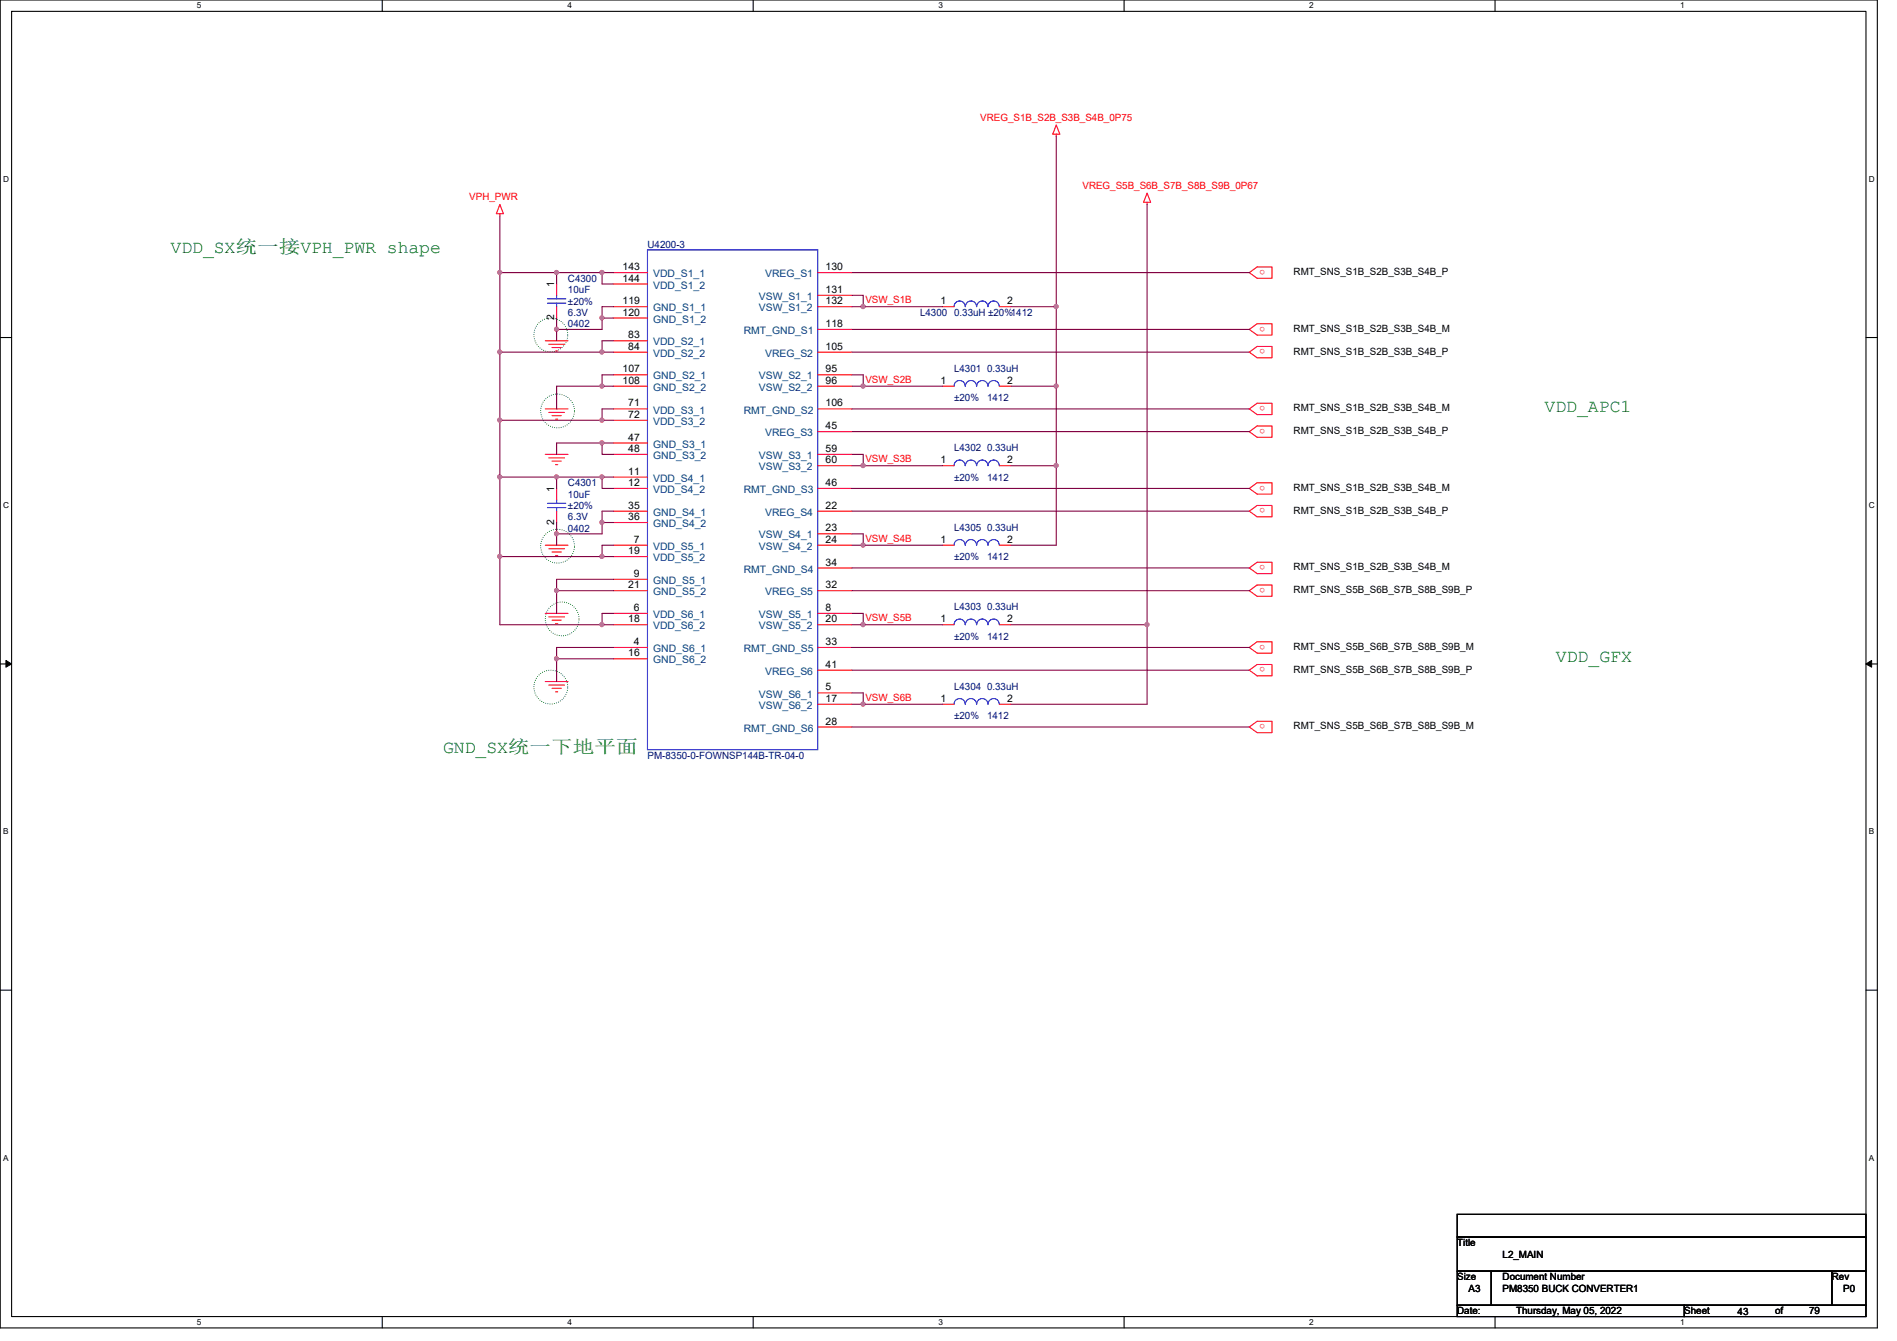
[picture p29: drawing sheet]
<svg xmlns="http://www.w3.org/2000/svg" width="297mm" height="210mm" viewBox="0 0 297 210" stroke-linecap="round" stroke-linejoin="round" font-family="sans-serif">
<defs><g id="words">
<g font-size="2.8" fill="#008000">
<text x="26.7" y="39.6">VDD_SX统统分VPH_PWR shape</text>
<text x="241.8" y="64.5">VDD_APC1</text>
<text x="243.6" y="103.6">VDD_GFX</text>
<text x="69.4" y="117.8">GND_SX统统单单统统</text>
</g>
<g font-size="1.6" fill="#f00">
<text x="153.5" y="18.9">VREG_S1B_S2B_S3B_S4B_0P75</text>
<text x="169.5" y="29.5">VREG_S5B_S6B_S7B_S8B_S9B_0P67</text>
<text x="73.5" y="31.3">VPH_PWR</text>
<text x="135.5" y="47.5">VSW_S1B</text>
<text x="198.1" y="42.2" transform="rotate(180 198.1 42.2)">o</text>
<text x="198.1" y="51.1" transform="rotate(180 198.1 51.1)">o</text>
<text x="135.5" y="59.9">VSW_S2B</text>
<text x="198.1" y="54.7" transform="rotate(180 198.1 54.7)">o</text>
<text x="198.1" y="63.6" transform="rotate(180 198.1 63.6)">o</text>
<text x="198.1" y="67.1" transform="rotate(180 198.1 67.1)">o</text>
<text x="135.5" y="72.3">VSW_S3B</text>
<text x="198.1" y="76" transform="rotate(180 198.1 76)">o</text>
<text x="198.1" y="79.6" transform="rotate(180 198.1 79.6)">o</text>
<text x="135.5" y="84.8">VSW_S4B</text>
<text x="198.1" y="88.5" transform="rotate(180 198.1 88.5)">o</text>
<text x="198.1" y="92" transform="rotate(180 198.1 92)">o</text>
<text x="135.5" y="97.2">VSW_S5B</text>
<text x="198.1" y="100.9" transform="rotate(180 198.1 100.9)">o</text>
<text x="198.1" y="104.5" transform="rotate(180 198.1 104.5)">o</text>
<text x="135.5" y="109.7">VSW_S6B</text>
<text x="198.1" y="113.4" transform="rotate(180 198.1 113.4)">o</text>
</g>
<g font-size="1.6" fill="#000080">
<text x="101.4" y="38.8">U4200-3</text>
<text x="88.9" y="44.1">C4300</text>
<text x="88.9" y="45.9">10uF</text>
<text x="88.9" y="47.7">±20%</text>
<text x="88.9" y="51.2">0402</text>
<text x="88.9" y="49.4">6.3V</text>
<text x="144.1" y="49.4">L4300 0.33uH ±20%1412</text>
<text x="149.4" y="58.2">L4301 0.33uH</text>
<text x="149.4" y="62.8">±20%</text>
<text x="154.6" y="62.8">1412</text>
<text x="149.4" y="70.6">L4302 0.33uH</text>
<text x="88.9" y="76.1">C4301</text>
<text x="88.9" y="77.9">10uF</text>
<text x="149.4" y="75.2">±20%</text>
<text x="154.6" y="75.2">1412</text>
<text x="88.9" y="83.2">0402</text>
<text x="88.9" y="81.4">6.3V</text>
<text x="88.9" y="79.7">±20%</text>
<text x="149.4" y="83.1">L4305 0.33uH</text>
<text x="149.4" y="87.7">±20%</text>
<text x="154.6" y="87.7">1412</text>
<text x="149.4" y="95.5">L4303 0.33uH</text>
<text x="149.4" y="100.1">±20%</text>
<text x="154.6" y="100.1">1412</text>
<text x="149.4" y="107.9">L4304 0.33uH</text>
<text x="149.4" y="112.6">±20%</text>
<text x="154.6" y="112.6">1412</text>
<text x="101.4" y="118.8">PM-8350-0-FOWNSP144B-TR-04-0</text>
</g>
<g font-size="1.6">
<text x="86.8" y="45" transform="rotate(-90 86.8 45)">1</text>
<text x="97.5" y="42.3">143</text>
<text x="97.5" y="44.1">144</text>
<text x="97.5" y="47.6">119</text>
<text x="129.3" y="45.8">131</text>
<text x="129.3" y="47.6">132</text>
<text x="129.3" y="42.3">130</text>
<text x="147.3" y="47.6">1</text>
<text x="157.7" y="47.6">2</text>
<text x="202.6" y="43.1">RMT_SNS_S1B_S2B_S3B_S4B_P</text>
<text x="86.8" y="50.1" transform="rotate(-90 86.8 50.1)">2</text>
<text x="97.5" y="49.4">120</text>
<text x="98.4" y="53">83</text>
<text x="129.3" y="51.2">118</text>
<text x="202.6" y="51.9">RMT_SNS_S1B_S2B_S3B_S4B_M</text>
<text x="97.5" y="58.3">107</text>
<text x="98.4" y="54.7">84</text>
<text x="129.3" y="58.3">95</text>
<text x="129.3" y="54.7">105</text>
<text x="202.6" y="55.5">RMT_SNS_S1B_S2B_S3B_S4B_P</text>
<text x="97.5" y="60.1">108</text>
<text x="98.4" y="63.6">71</text>
<text x="98.4" y="65.4">72</text>
<text x="129.3" y="60.1">96</text>
<text x="129.3" y="63.6">106</text>
<text x="147.3" y="60.1">1</text>
<text x="157.7" y="60.1">2</text>
<text x="202.6" y="64.4">RMT_SNS_S1B_S2B_S3B_S4B_M</text>
<text x="98.4" y="69">47</text>
<text x="98.4" y="70.7">48</text>
<text x="129.3" y="70.7">59</text>
<text x="129.3" y="67.2">45</text>
<text x="202.6" y="67.9">RMT_SNS_S1B_S2B_S3B_S4B_P</text>
<text x="86.8" y="77" transform="rotate(-90 86.8 77)">1</text>
<text x="98.4" y="74.3">11</text>
<text x="98.4" y="76.1">12</text>
<text x="129.3" y="72.5">60</text>
<text x="129.3" y="76.1">46</text>
<text x="147.3" y="72.5">1</text>
<text x="157.7" y="72.5">2</text>
<text x="202.6" y="76.8">RMT_SNS_S1B_S2B_S3B_S4B_M</text>
<text x="86.8" y="82.1" transform="rotate(-90 86.8 82.1)">2</text>
<text x="98.4" y="79.6">35</text>
<text x="98.4" y="81.4">36</text>
<text x="129.3" y="83.2">23</text>
<text x="129.3" y="79.6">22</text>
<text x="202.6" y="80.4">RMT_SNS_S1B_S2B_S3B_S4B_P</text>
<text x="98.4" y="86.7">19</text>
<text x="99.3" y="85">7</text>
<text x="129.3" y="85">24</text>
<text x="129.3" y="88.5">34</text>
<text x="147.3" y="85">1</text>
<text x="157.7" y="85">2</text>
<text x="202.6" y="89.3">RMT_SNS_S1B_S2B_S3B_S4B_M</text>
<text x="98.4" y="92.1">21</text>
<text x="99.3" y="90.3">9</text>
<text x="99.3" y="95.6">6</text>
<text x="129.3" y="95.6">8</text>
<text x="129.3" y="92.1">32</text>
<text x="202.6" y="92.8">RMT_SNS_S5B_S6B_S7B_S8B_S9B_P</text>
<text x="98.4" y="97.4">18</text>
<text x="99.3" y="101">4</text>
<text x="129.3" y="97.4">20</text>
<text x="129.3" y="101">33</text>
<text x="147.3" y="97.4">1</text>
<text x="157.7" y="97.4">2</text>
<text x="202.6" y="101.7">RMT_SNS_S5B_S6B_S7B_S8B_S9B_M</text>
<text x="98.4" y="102.7">16</text>
<text x="129.3" y="104.5">41</text>
<text x="202.6" y="105.3">RMT_SNS_S5B_S6B_S7B_S8B_S9B_P</text>
<text x="129.3" y="108.1">5</text>
<text x="129.3" y="109.9">17</text>
<text x="129.3" y="113.4">28</text>
<text x="147.3" y="109.9">1</text>
<text x="157.7" y="109.9">2</text>
<text x="202.6" y="114.2">RMT_SNS_S5B_S6B_S7B_S8B_S9B_M</text>
<text x="228.2" y="195.1">Title</text>
<text x="235.3" y="196.8">L2_MAIN</text>
<text x="228.2" y="200.4">Size</text>
<text x="230" y="202.2">A3</text>
<text x="235.3" y="200.4">Document Number</text>
<text x="235.3" y="202.2">PM8350 BUCK CONVERTER1</text>
<text x="286.8" y="200.4">Rev</text>
<text x="288.6" y="202.2">P0</text>
<text x="228.2" y="205.7">Date:</text>
<text x="237.4" y="205.7">Thursday, May 05, 2022</text>
<text x="263.7" y="205.7">Sheet</text>
<text x="272.1" y="205.9">43</text>
<text x="278" y="205.7">of</text>
<text x="283.3" y="205.7">79</text>
</g>
<g font-size="1.6" fill="#004080">
<text x="102.3" y="43.4">VDD_S1_1</text>
<text x="102.3" y="45.2">VDD_S1_2</text>
<text x="118.8" y="46.9">VSW_S1_1</text>
<text x="119.8" y="43.4">VREG_S1</text>
<text x="102.3" y="48.7">GND_S1_1</text>
<text x="102.3" y="50.5">GND_S1_2</text>
<text x="116.5" y="52.3">RMT_GND_S1</text>
<text x="118.8" y="48.7">VSW_S1_2</text>
<text x="102.3" y="54.1">VDD_S2_1</text>
<text x="102.3" y="55.8">VDD_S2_2</text>
<text x="102.3" y="59.4">GND_S2_1</text>
<text x="118.8" y="59.4">VSW_S2_1</text>
<text x="119.8" y="55.8">VREG_S2</text>
<text x="102.3" y="61.2">GND_S2_2</text>
<text x="102.3" y="64.7">VDD_S3_1</text>
<text x="116.5" y="64.7">RMT_GND_S2</text>
<text x="118.8" y="61.2">VSW_S2_2</text>
<text x="102.3" y="66.5">VDD_S3_2</text>
<text x="102.3" y="70.1">GND_S3_1</text>
<text x="102.3" y="71.8">GND_S3_2</text>
<text x="118.8" y="71.8">VSW_S3_1</text>
<text x="119.8" y="68.3">VREG_S3</text>
<text x="102.3" y="75.4">VDD_S4_1</text>
<text x="102.3" y="77.2">VDD_S4_2</text>
<text x="116.5" y="77.2">RMT_GND_S3</text>
<text x="118.8" y="73.6">VSW_S3_2</text>
<text x="102.3" y="80.7">GND_S4_1</text>
<text x="102.3" y="82.5">GND_S4_2</text>
<text x="119.8" y="80.7">VREG_S4</text>
<text x="102.3" y="86.1">VDD_S5_1</text>
<text x="102.3" y="87.8">VDD_S5_2</text>
<text x="116.5" y="89.6">RMT_GND_S4</text>
<text x="118.8" y="84.3">VSW_S4_1</text>
<text x="118.8" y="86.1">VSW_S4_2</text>
<text x="102.3" y="91.4">GND_S5_1</text>
<text x="102.3" y="93.2">GND_S5_2</text>
<text x="119.8" y="93.2">VREG_S5</text>
<text x="102.3" y="96.7">VDD_S6_1</text>
<text x="102.3" y="98.5">VDD_S6_2</text>
<text x="118.8" y="96.7">VSW_S5_1</text>
<text x="118.8" y="98.5">VSW_S5_2</text>
<text x="102.3" y="102.1">GND_S6_1</text>
<text x="102.3" y="103.8">GND_S6_2</text>
<text x="116.5" y="102.1">RMT_GND_S5</text>
<text x="119.8" y="105.6">VREG_S6</text>
<text x="118.8" y="109.2">VSW_S6_1</text>
<text x="118.8" y="111">VSW_S6_2</text>
<text x="116.5" y="114.5">RMT_GND_S6</text>
</g>
<g font-size="1.3">
<text x="30.8" y="1.3">5</text>
<text x="88.9" y="1.3">4</text>
<text x="146.9" y="1.3">3</text>
<text x="205" y="1.3">2</text>
<text x="263.1" y="1.3">1</text>
<text x=".5" y="28.4">D</text>
<text x="292.6" y="28.4">D</text>
<text x=".5" y="79.5">C</text>
<text x="292.6" y="79.5">C</text>
<text x=".5" y="130.6">B</text>
<text x="292.6" y="130.6">B</text>
<text x=".5" y="181.7">A</text>
<text x="292.6" y="181.7">A</text>
<text x="30.8" y="207.4">5</text>
<text x="88.9" y="207.4">4</text>
<text x="146.9" y="207.4">3</text>
<text x="205" y="207.4">2</text>
<text x="263.1" y="207.4">1</text>
</g>
</g></defs>
<path d="M0 0h294v207.9h-294zM1.8 1.8h290.4v204.3h-290.4z" fill="none" stroke="#000" stroke-width=".17"/>
<g fill="#fff">
<path d="M30.8 .2h.7v1.4h-.7z"/>
<path d="M30.8 206.2h.7v1.4h-.7z"/>
</g>
<path d="M59.9 0v1.8M59.9 206.1v1.8" fill="none" stroke="#000" stroke-width=".17"/>
<g fill="#fff">
<path d="M88.9 .2h.6v1.4h-.6z"/>
<path d="M88.9 206.2h.6v1.4h-.6z"/>
</g>
<path d="M117.9 0v1.8M117.9 206.1v1.8" fill="none" stroke="#000" stroke-width=".17"/>
<g fill="#fff">
<path d="M146.9 .2h.7v1.4h-.7z"/>
<path d="M146.9 206.2h.7v1.4h-.7z"/>
</g>
<path d="M176 0v1.8M176 206.1v1.8" fill="none" stroke="#000" stroke-width=".17"/>
<g fill="#fff">
<path d="M205 .2h.7v1.4h-.7z"/>
<path d="M205 206.2h.7v1.4h-.7z"/>
</g>
<path d="M234.1 0v1.8M234.1 206.1v1.8" fill="none" stroke="#000" stroke-width=".17"/>
<g fill="#fff">
<path d="M263.1 .2h.7v1.4h-.7z"/>
<path d="M263.1 206.2h.7v1.4h-.7z"/>
<path d="M.5 27.3h.9v1.4h-.9z"/>
<path d="M292.6 27.3h.9v1.4h-.9z"/>
<path d="M.5 78.4h.9v1.4h-.9z"/>
<path d="M292.6 78.4h.9v1.4h-.9z"/>
</g>
<path d="M0 52.8h1.8M292.2 52.8h1.8" fill="none" stroke="#000" stroke-width=".17"/>
<g fill="#fff">
<path d="M.5 129.5h.8v1.4h-.8z"/>
<path d="M292.6 129.5h.9v1.4h-.9z"/>
</g>
<path d="M0 103.9h1.8M292.2 103.9h1.8" fill="none" stroke="#000" stroke-width=".17"/>
<path d="M.9 103.4l.9 .5-.9 .5zM292.2 103.9l.9-.5v1z" fill="#000"/>
<path d="M.9 103.4l.9 .5-.9 .5zM292.2 103.9l.9-.5v1z" fill="none" stroke="#000" stroke-width=".16"/>
<g fill="#fff">
<path d="M.5 180.5h.8v1.4h-.8z"/>
<path d="M292.6 180.5h.9v1.4h-.9z"/>
</g>
<path d="M0 155h1.8M292.2 155h1.8M228.2 190.1h64v3.5h-64zM228.2 193.6h64v5.4h-64zM228.2 199h5.3v5.3h-5.3zM233.5 199h53.3v5.3h-53.3zM286.8 199h5.4v5.3h-5.4zM228.2 204.3h35.5v1.8h-35.5zM263.7 204.3h28.5v1.8h-28.5z" fill="none" stroke="#000" stroke-width=".17"/>
<g fill="none" stroke="#008000" stroke-width=".17" stroke-dasharray="0 .3">
<circle cx="86.2" cy="52.4" r="2.65"/>
<circle cx="87.3" cy="64.3" r="2.65"/>
<circle cx="87.3" cy="85.5" r="2.65"/>
<circle cx="88" cy="96.9" r="2.65"/>
<circle cx="86.2" cy="107.5" r="2.65"/>
</g>
<g fill="none" stroke="#f00" stroke-width=".17">
<path d="M165.4 19.6l.5 1.4h-1.1zM78.3 32l.5 1.4h-1.1zM78.3 33.4v.4M165.4 21v.3M179.6 30.2l.6 1.5h-1.1zM179.6 31.7v.3M85.4 53.3h3.5M85.9 53.9h2.5M86.4 54.4h1.5M87 54.9h.3M87.2 44.4v1.8M87.2 48v1.8"/>
<path d="M96.1 42.7h5.3M96.1 44.4h5.3M96.1 48h5.3M96.1 49.8h5.3M96.1 53.3h5.3M96.1 55.1h5.3M96.1 58.7h5.3M128.1 42.7h5.3M128.1 46.2h5.3M128.1 48h5.3M128.1 51.6h5.3M128.1 55.1h5.3"/>
<path d="M128.1 58.7h5.3M147.6 48h1.8M156.5 48h1.8M195.6 42.7l1.2-.9h2.4v1.8h-2.4zM195.6 55.1l1.2-.9h2.4v1.8h-2.4zM195.6 51.6l1.2-.9h2.4v1.8h-2.4zM85.4 64h3.5M85.4 71.1h3.5M85.9 64.6h2.5M85.9 71.7h2.5M86.4 65.1h1.5M86.4 72.2h1.5"/>
<path d="M87 65.6h.3M87 72.7h.3M87.2 76.5v1.7M96.1 60.5h5.3M96.1 64h5.3M96.1 65.8h5.3M96.1 69.3h5.3M96.1 71.1h5.3M96.1 74.7h5.3M96.1 76.5h5.3M128.1 60.5h5.3M128.1 64h5.3"/>
<path d="M128.1 67.6h5.3M128.1 71.1h5.3M128.1 72.9h5.3M128.1 76.5h5.3M147.6 72.9h1.8M147.6 60.5h1.8M156.5 72.9h1.8M156.5 60.5h1.8M195.6 64l1.2-.9h2.4v1.8h-2.4zM195.6 67.6l1.2-.9h2.4v1.8h-2.4zM195.6 76.5l1.2-.9h2.4v1.7h-2.4zM85.4 85.3h3.5"/>
<path d="M85.4 96h3.5M85.9 85.9h2.5M85.9 96.6h2.5M86.4 86.4h1.5M86.4 97.1h1.5M87 87h.3M87 97.6h.3M87.2 80v1.8M96.1 80h5.3M96.1 81.8h5.3M96.1 85.3h5.3M96.1 87.1h5.3"/>
<path d="M96.1 90.7h5.3M96.1 92.5h5.3M96.1 96h5.3M96.1 97.8h5.3M128.1 80h5.3M128.1 83.6h5.3M128.1 85.3h5.3M128.1 88.9h5.3M128.1 92.5h5.3M128.1 96h5.3M128.1 97.8h5.3M147.6 85.3h1.8"/>
<path d="M147.6 97.8h1.8M156.5 85.3h1.8M156.5 97.8h1.8M195.6 92.5l1.2-.9h2.4v1.7h-2.4zM195.6 80l1.2-.9h2.4v1.8h-2.4zM195.6 88.9l1.2-.9h2.4v1.8h-2.4zM85.4 106.7h3.5M85.9 107.2h2.5M86.4 107.7h1.5M87 108.3h.3M96.1 101.3h5.3M96.1 103.1h5.3"/>
<path d="M128.1 101.3h5.3M128.1 104.9h5.3M128.1 108.5h5.3M128.1 110.2h5.3M128.1 113.8h5.3M147.6 110.2h1.8M156.5 110.2h1.8M195.6 101.3l1.2-.8h2.4v1.7h-2.4zM195.6 104.9l1.2-.9h2.4v1.8h-2.4zM195.6 113.8l1.2-.9h2.4v1.8h-2.4z"/>
</g>
<g fill="none" stroke="#00f" stroke-width=".17">
<path d="M101.4 39.1h26.7v78.2h-26.7zM85.7 46.8h2.9M85.7 47.5h2.9M87.2 46.2v.6M87.2 47.5v.5M149.4 48a.87 .87 0 0 1 .9-.9 .87 .87 0 0 1 .8 .9M151.2 48a.87 .87 0 0 1 .8-.9 .87 .87 0 0 1 .9 .9M152.9 48a.87 .87 0 0 1 .9-.9 .87 .87 0 0 1 .9 .9M154.7 48a.87 .87 0 0 1 .9-.9 .87 .87 0 0 1 .9 .9M85.7 78.8h2.9M85.7 79.5h2.9M87.2 78.2v.6"/>
<path d="M87.2 79.5v.5M149.4 72.9a.87 .87 0 0 1 .9-.9 .87 .87 0 0 1 .8 .9M149.4 60.5a.87 .87 0 0 1 .9-.9 .87 .87 0 0 1 .8 .9M151.2 72.9a.87 .87 0 0 1 .8-.9 .87 .87 0 0 1 .9 .9M151.2 60.5a.87 .87 0 0 1 .8-.9 .87 .87 0 0 1 .9 .9M152.9 72.9a.87 .87 0 0 1 .9-.9 .87 .87 0 0 1 .9 .9M152.9 60.5a.87 .87 0 0 1 .9-.9 .87 .87 0 0 1 .9 .9M154.7 72.9a.87 .87 0 0 1 .9-.9 .87 .87 0 0 1 .9 .9M154.7 60.5a.87 .87 0 0 1 .9-.9 .87 .87 0 0 1 .9 .9M149.4 85.3a.87 .87 0 0 1 .9-.8 .87 .87 0 0 1 .8 .8M149.4 97.8a.87 .87 0 0 1 .9-.9 .87 .87 0 0 1 .8 .9M151.2 85.3a.87 .87 0 0 1 .8-.8 .87 .87 0 0 1 .9 .8"/>
<path d="M151.2 97.8a.87 .87 0 0 1 .8-.9 .87 .87 0 0 1 .9 .9M152.9 85.3a.87 .87 0 0 1 .9-.8 .87 .87 0 0 1 .9 .8M152.9 97.8a.87 .87 0 0 1 .9-.9 .87 .87 0 0 1 .9 .9M154.7 85.3a.87 .87 0 0 1 .9-.8 .87 .87 0 0 1 .9 .8M154.7 97.8a.87 .87 0 0 1 .9-.9 .87 .87 0 0 1 .9 .9M149.4 110.2a.87 .87 0 0 1 .9-.9 .87 .87 0 0 1 .8 .9M151.2 110.2a.87 .87 0 0 1 .8-.9 .87 .87 0 0 1 .9 .9M152.9 110.2a.87 .87 0 0 1 .9-.9 .87 .87 0 0 1 .9 .9M154.7 110.2a.87 .87 0 0 1 .9-.9 .87 .87 0 0 1 .9 .9"/>
</g>
<path d="M78.3 33.8v8.9M78.3 42.7h8.9M78.3 42.7v12.4" fill="none" stroke="#800040" stroke-width=".17"/>
<circle cx="78.2" cy="55.1" r=".32" fill="#f0f"/>
<circle cx="78.2" cy="55.1" r=".32" fill="none" stroke="#f0f" stroke-width=".17"/>
<circle cx="78.2" cy="42.6" r=".32" fill="#f0f"/>
<circle cx="78.2" cy="42.6" r=".32" fill="none" stroke="#f0f" stroke-width=".17"/>
<path d="M94.3 42.7h-7.1v1.7" fill="none" stroke="#800040" stroke-width=".17"/>
<circle cx="94.2" cy="42.6" r=".32" fill="#f0f"/>
<circle cx="94.2" cy="42.6" r=".32" fill="none" stroke="#f0f" stroke-width=".17"/>
<circle cx="87.1" cy="42.6" r=".32" fill="#f0f"/>
<circle cx="87.1" cy="42.6" r=".32" fill="none" stroke="#f0f" stroke-width=".17"/>
<path d="M78.3 55.1v10.7M87.2 49.8v1.8M96.1 42.7h-1.8v1.7h1.8M133.4 42.7h62.2M158.3 48h7.1M87.2 74.7h-8.9v12.4M133.4 64h62.2" fill="none" stroke="#800040" stroke-width=".17"/>
<circle cx="78.2" cy="87.1" r=".32" fill="#f0f"/>
<circle cx="78.2" cy="87.1" r=".32" fill="none" stroke="#f0f" stroke-width=".17"/>
<circle cx="78.2" cy="74.6" r=".32" fill="#f0f"/>
<circle cx="78.2" cy="74.6" r=".32" fill="none" stroke="#f0f" stroke-width=".17"/>
<path d="M87.2 74.7h7.1" fill="none" stroke="#800040" stroke-width=".17"/>
<circle cx="94.2" cy="74.6" r=".32" fill="#f0f"/>
<circle cx="94.2" cy="74.6" r=".32" fill="none" stroke="#f0f" stroke-width=".17"/>
<circle cx="87.1" cy="74.6" r=".32" fill="#f0f"/>
<circle cx="87.1" cy="74.6" r=".32" fill="none" stroke="#f0f" stroke-width=".17"/>
<path d="M87.2 74.7v1.8M87.2 81.8v1.8h7.1" fill="none" stroke="#800040" stroke-width=".17"/>
<circle cx="87.1" cy="83.5" r=".32" fill="#f0f"/>
<circle cx="87.1" cy="83.5" r=".32" fill="none" stroke="#f0f" stroke-width=".17"/>
<path d="M133.4 55.1h62.2M133.4 48h1.8M96.1 74.7h-1.8v1.8h1.8M87.2 83.6v1.7M96.1 80h-1.8v1.8h1.8M96.1 101.3h-8.9v1.8" fill="none" stroke="#800040" stroke-width=".17"/>
<circle cx="94.2" cy="81.8" r=".32" fill="#f0f"/>
<circle cx="94.2" cy="81.8" r=".32" fill="none" stroke="#f0f" stroke-width=".17"/>
<path d="M94.3 81.8v1.8M96.1 85.3h-1.8v1.8h-16" fill="none" stroke="#800040" stroke-width=".17"/>
<circle cx="94.2" cy="87.1" r=".32" fill="#f0f"/>
<circle cx="94.2" cy="87.1" r=".32" fill="none" stroke="#f0f" stroke-width=".17"/>
<path d="M78.3 87.1v10.7M94.3 87.1h1.8M96.1 90.7h-8.9v1.8h8.9" fill="none" stroke="#800040" stroke-width=".17"/>
<circle cx="87.1" cy="92.4" r=".32" fill="#f0f"/>
<circle cx="87.1" cy="92.4" r=".32" fill="none" stroke="#f0f" stroke-width=".17"/>
<path d="M87.2 92.5v3.5M96.1 103.1h-8.9v3.6" fill="none" stroke="#800040" stroke-width=".17"/>
<circle cx="87.1" cy="103.1" r=".32" fill="#f0f"/>
<circle cx="87.1" cy="103.1" r=".32" fill="none" stroke="#f0f" stroke-width=".17"/>
<path d="M96.1 96h-1.8v1.8h-16" fill="none" stroke="#800040" stroke-width=".17"/>
<circle cx="94.2" cy="97.8" r=".32" fill="#f0f"/>
<circle cx="94.2" cy="97.8" r=".32" fill="none" stroke="#f0f" stroke-width=".17"/>
<path d="M96.1 48h-1.8v1.8M94.3 97.8h1.8" fill="none" stroke="#800040" stroke-width=".17"/>
<circle cx="94.2" cy="49.8" r=".32" fill="#f0f"/>
<circle cx="94.2" cy="49.8" r=".32" fill="none" stroke="#f0f" stroke-width=".17"/>
<path d="M96.1 49.8h-1.8v1.8h-7.1" fill="none" stroke="#800040" stroke-width=".17"/>
<circle cx="87.1" cy="51.5" r=".32" fill="#f0f"/>
<circle cx="87.1" cy="51.5" r=".32" fill="none" stroke="#f0f" stroke-width=".17"/>
<path d="M87.2 51.6v1.7M96.1 53.3h-1.8v1.8" fill="none" stroke="#800040" stroke-width=".17"/>
<circle cx="94.2" cy="55.1" r=".32" fill="#f0f"/>
<circle cx="94.2" cy="55.1" r=".32" fill="none" stroke="#f0f" stroke-width=".17"/>
<path d="M78.3 55.1h17.8M96.1 58.7h-1.8v1.8h-7.1" fill="none" stroke="#800040" stroke-width=".17"/>
<circle cx="94.2" cy="60.4" r=".32" fill="#f0f"/>
<circle cx="94.2" cy="60.4" r=".32" fill="none" stroke="#f0f" stroke-width=".17"/>
<path d="M87.2 60.5v3.5M94.3 60.5h1.8M96.1 64h-1.8v1.8h-16" fill="none" stroke="#800040" stroke-width=".17"/>
<circle cx="94.2" cy="65.8" r=".32" fill="#f0f"/>
<circle cx="94.2" cy="65.8" r=".32" fill="none" stroke="#f0f" stroke-width=".17"/>
<path d="M78.3 65.8v8.9" fill="none" stroke="#800040" stroke-width=".17"/>
<circle cx="78.2" cy="65.8" r=".32" fill="#f0f"/>
<circle cx="78.2" cy="65.8" r=".32" fill="none" stroke="#f0f" stroke-width=".17"/>
<path d="M87.2 69.3h7.1M94.3 65.8h1.8" fill="none" stroke="#800040" stroke-width=".17"/>
<circle cx="94.2" cy="69.3" r=".32" fill="#f0f"/>
<circle cx="94.2" cy="69.3" r=".32" fill="none" stroke="#f0f" stroke-width=".17"/>
<path d="M133.4 46.2h1.8v1.8M87.2 69.3v1.8M96.1 69.3h-1.8v1.8h1.8" fill="none" stroke="#800040" stroke-width=".17"/>
<circle cx="135.1" cy="48" r=".32" fill="#f0f"/>
<circle cx="135.1" cy="48" r=".32" fill="none" stroke="#f0f" stroke-width=".17"/>
<path d="M133.4 51.6h62.2M133.4 58.7h1.8v1.8M135.2 48h12.4M133.4 60.5h1.8M135.2 60.5h12.4" fill="none" stroke="#800040" stroke-width=".17"/>
<circle cx="135.1" cy="60.4" r=".32" fill="#f0f"/>
<circle cx="135.1" cy="60.4" r=".32" fill="none" stroke="#f0f" stroke-width=".17"/>
<path d="M133.4 67.6h62.2M133.4 76.5h62.2M133.4 72.9h1.8M133.4 71.1h1.8v1.8M135.2 72.9h12.4M158.3 60.5h7.1M158.3 72.9h7.1" fill="none" stroke="#800040" stroke-width=".17"/>
<circle cx="135.1" cy="72.9" r=".32" fill="#f0f"/>
<circle cx="135.1" cy="72.9" r=".32" fill="none" stroke="#f0f" stroke-width=".17"/>
<path d="M133.4 80h62.2M133.4 83.6h1.8v1.7h-1.8" fill="none" stroke="#800040" stroke-width=".17"/>
<circle cx="135.1" cy="85.3" r=".32" fill="#f0f"/>
<circle cx="135.1" cy="85.3" r=".32" fill="none" stroke="#f0f" stroke-width=".17"/>
<path d="M133.4 88.9h62.2M133.4 92.5h62.2M133.4 96h1.8v1.8M135.2 85.3h12.4M158.3 85.3h7.1" fill="none" stroke="#800040" stroke-width=".17"/>
<circle cx="135.1" cy="97.8" r=".32" fill="#f0f"/>
<circle cx="135.1" cy="97.8" r=".32" fill="none" stroke="#f0f" stroke-width=".17"/>
<path d="M133.4 97.8h14.2M158.3 97.8h21.3M133.4 101.3h62.2M133.4 104.9h62.2M133.4 108.5h1.8v1.7h-1.8" fill="none" stroke="#800040" stroke-width=".17"/>
<circle cx="135.1" cy="110.2" r=".32" fill="#f0f"/>
<circle cx="135.1" cy="110.2" r=".32" fill="none" stroke="#f0f" stroke-width=".17"/>
<path d="M165.4 21.3v26.7M165.4 60.5v24.8M133.4 113.8h62.2M135.2 110.2h12.4M158.3 110.2h21.3" fill="none" stroke="#800040" stroke-width=".17"/>
<circle cx="165.4" cy="72.9" r=".32" fill="#f0f"/>
<circle cx="165.4" cy="72.9" r=".32" fill="none" stroke="#f0f" stroke-width=".17"/>
<path d="M179.6 32v65.8M165.4 48v12.5" fill="none" stroke="#800040" stroke-width=".17"/>
<circle cx="165.4" cy="48" r=".32" fill="#f0f"/>
<circle cx="165.4" cy="48" r=".32" fill="none" stroke="#f0f" stroke-width=".17"/>
<circle cx="165.4" cy="60.4" r=".32" fill="#f0f"/>
<circle cx="165.4" cy="60.4" r=".32" fill="none" stroke="#f0f" stroke-width=".17"/>
<path d="M179.6 97.8v12.4" fill="none" stroke="#800040" stroke-width=".17"/>
<circle cx="179.6" cy="97.8" r=".32" fill="#f0f"/>
<circle cx="179.6" cy="97.8" r=".32" fill="none" stroke="#f0f" stroke-width=".17"/>
<circle cx="78.2" cy="55.1" r=".32" fill="#f0f"/>
<circle cx="78.2" cy="55.1" r=".32" fill="none" stroke="#f0f" stroke-width=".17"/>
<circle cx="78.2" cy="42.6" r=".32" fill="#f0f"/>
<circle cx="78.2" cy="42.6" r=".32" fill="none" stroke="#f0f" stroke-width=".17"/>
<circle cx="94.2" cy="42.6" r=".32" fill="#f0f"/>
<circle cx="94.2" cy="42.6" r=".32" fill="none" stroke="#f0f" stroke-width=".17"/>
<circle cx="87.1" cy="42.6" r=".32" fill="#f0f"/>
<circle cx="87.1" cy="42.6" r=".32" fill="none" stroke="#f0f" stroke-width=".17"/>
<circle cx="78.2" cy="87.1" r=".32" fill="#f0f"/>
<circle cx="78.2" cy="87.1" r=".32" fill="none" stroke="#f0f" stroke-width=".17"/>
<circle cx="78.2" cy="74.6" r=".32" fill="#f0f"/>
<circle cx="78.2" cy="74.6" r=".32" fill="none" stroke="#f0f" stroke-width=".17"/>
<circle cx="94.2" cy="74.6" r=".32" fill="#f0f"/>
<circle cx="94.2" cy="74.6" r=".32" fill="none" stroke="#f0f" stroke-width=".17"/>
<circle cx="87.1" cy="74.6" r=".32" fill="#f0f"/>
<circle cx="87.1" cy="74.6" r=".32" fill="none" stroke="#f0f" stroke-width=".17"/>
<circle cx="87.1" cy="83.5" r=".32" fill="#f0f"/>
<circle cx="87.1" cy="83.5" r=".32" fill="none" stroke="#f0f" stroke-width=".17"/>
<circle cx="94.2" cy="81.8" r=".32" fill="#f0f"/>
<circle cx="94.2" cy="81.8" r=".32" fill="none" stroke="#f0f" stroke-width=".17"/>
<circle cx="94.2" cy="87.1" r=".32" fill="#f0f"/>
<circle cx="94.2" cy="87.1" r=".32" fill="none" stroke="#f0f" stroke-width=".17"/>
<circle cx="87.1" cy="92.4" r=".32" fill="#f0f"/>
<circle cx="87.1" cy="92.4" r=".32" fill="none" stroke="#f0f" stroke-width=".17"/>
<circle cx="87.1" cy="103.1" r=".32" fill="#f0f"/>
<circle cx="87.1" cy="103.1" r=".32" fill="none" stroke="#f0f" stroke-width=".17"/>
<circle cx="94.2" cy="97.8" r=".32" fill="#f0f"/>
<circle cx="94.2" cy="97.8" r=".32" fill="none" stroke="#f0f" stroke-width=".17"/>
<circle cx="94.2" cy="49.8" r=".32" fill="#f0f"/>
<circle cx="94.2" cy="49.8" r=".32" fill="none" stroke="#f0f" stroke-width=".17"/>
<circle cx="87.1" cy="51.5" r=".32" fill="#f0f"/>
<circle cx="87.1" cy="51.5" r=".32" fill="none" stroke="#f0f" stroke-width=".17"/>
<circle cx="94.2" cy="55.1" r=".32" fill="#f0f"/>
<circle cx="94.2" cy="55.1" r=".32" fill="none" stroke="#f0f" stroke-width=".17"/>
<circle cx="94.2" cy="60.4" r=".32" fill="#f0f"/>
<circle cx="94.2" cy="60.4" r=".32" fill="none" stroke="#f0f" stroke-width=".17"/>
<circle cx="94.2" cy="65.8" r=".32" fill="#f0f"/>
<circle cx="94.2" cy="65.8" r=".32" fill="none" stroke="#f0f" stroke-width=".17"/>
<circle cx="78.2" cy="65.8" r=".32" fill="#f0f"/>
<circle cx="78.2" cy="65.8" r=".32" fill="none" stroke="#f0f" stroke-width=".17"/>
<circle cx="94.2" cy="69.3" r=".32" fill="#f0f"/>
<circle cx="94.2" cy="69.3" r=".32" fill="none" stroke="#f0f" stroke-width=".17"/>
<circle cx="135.1" cy="48" r=".32" fill="#f0f"/>
<circle cx="135.1" cy="48" r=".32" fill="none" stroke="#f0f" stroke-width=".17"/>
<circle cx="135.1" cy="60.4" r=".32" fill="#f0f"/>
<circle cx="135.1" cy="60.4" r=".32" fill="none" stroke="#f0f" stroke-width=".17"/>
<circle cx="135.1" cy="72.9" r=".32" fill="#f0f"/>
<circle cx="135.1" cy="72.9" r=".32" fill="none" stroke="#f0f" stroke-width=".17"/>
<circle cx="135.1" cy="85.3" r=".32" fill="#f0f"/>
<circle cx="135.1" cy="85.3" r=".32" fill="none" stroke="#f0f" stroke-width=".17"/>
<circle cx="135.1" cy="97.8" r=".32" fill="#f0f"/>
<circle cx="135.1" cy="97.8" r=".32" fill="none" stroke="#f0f" stroke-width=".17"/>
<circle cx="135.1" cy="110.2" r=".32" fill="#f0f"/>
<circle cx="135.1" cy="110.2" r=".32" fill="none" stroke="#f0f" stroke-width=".17"/>
<circle cx="165.4" cy="72.9" r=".32" fill="#f0f"/>
<circle cx="165.4" cy="72.9" r=".32" fill="none" stroke="#f0f" stroke-width=".17"/>
<circle cx="165.4" cy="48" r=".32" fill="#f0f"/>
<circle cx="165.4" cy="48" r=".32" fill="none" stroke="#f0f" stroke-width=".17"/>
<circle cx="165.4" cy="60.4" r=".32" fill="#f0f"/>
<circle cx="165.4" cy="60.4" r=".32" fill="none" stroke="#f0f" stroke-width=".17"/>
<circle cx="179.6" cy="97.8" r=".32" fill="#f0f"/>
<circle cx="179.6" cy="97.8" r=".32" fill="none" stroke="#f0f" stroke-width=".17"/>
<use href="#words"/>
</svg>
